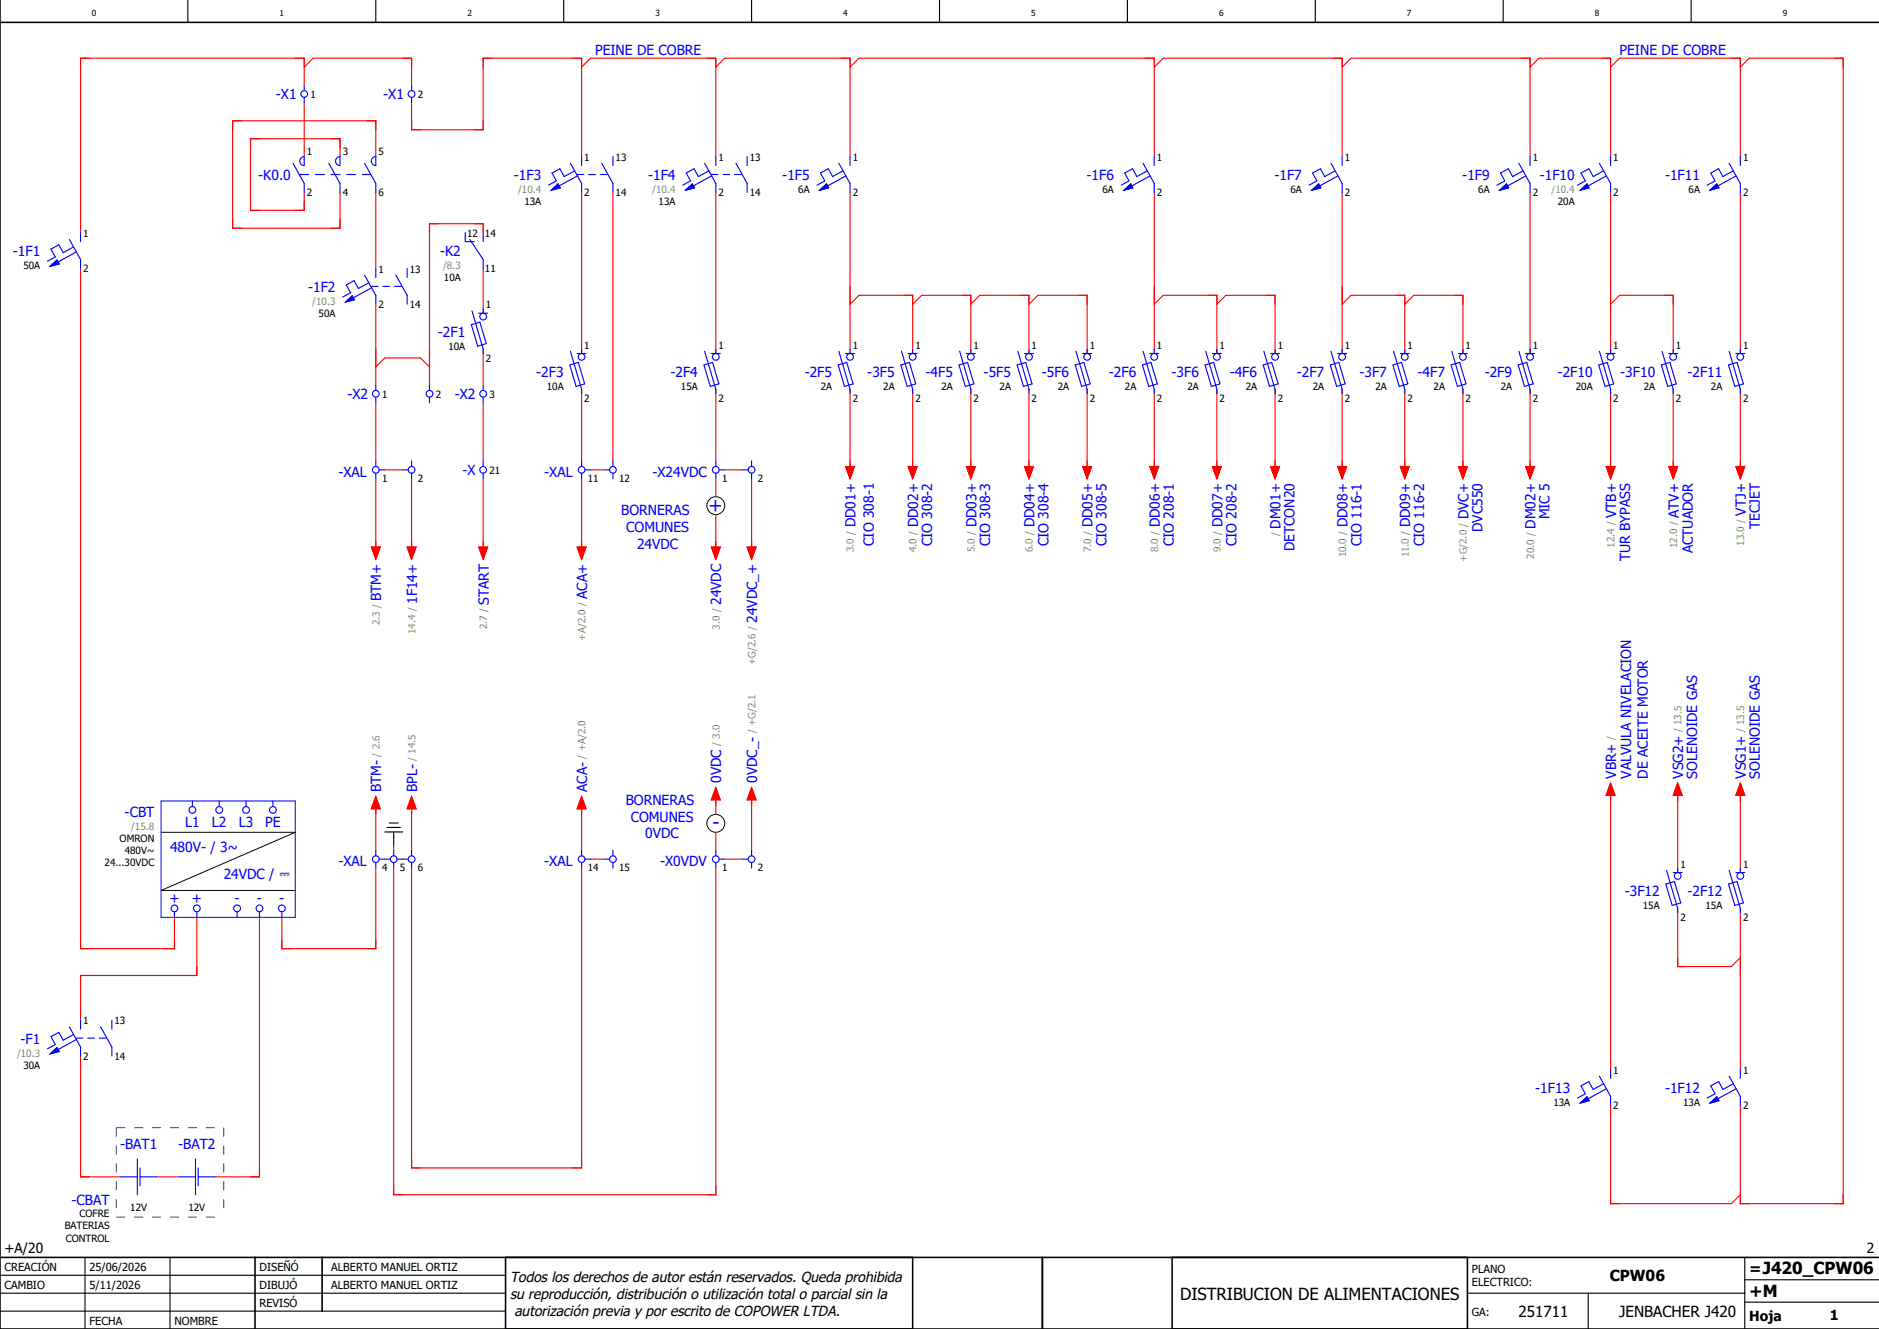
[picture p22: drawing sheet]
<svg xmlns="http://www.w3.org/2000/svg" width="420mm" height="297mm" viewBox="0 0 420 297" stroke-linecap="round" stroke-linejoin="round" font-family="sans-serif">
<defs><g id="words">
<g font-size="4.3" fill="#00f">
<text x="158.4" y="114.5">+</text>
<text x="159.2" y="185.4">-</text>
</g>
<g font-size="3.7">
<text x="263.8" y="290.5">DISTRIBUCION DE ALIMENTACIONES</text>
<text x="391" y="289.8">+M</text>
</g>
<g font-size="3.4">
<text x="359.8" y="286.4">CPW06</text>
<text x="391" y="284.6">=J420_CPW06</text>
<text x="339.4" y="294.4">251711</text>
<text x="361.9" y="294.4">JENBACHER J420</text>
</g>
<g font-size="3.2">
<text x="114" y="286.5">Todos los derechos de autor están reservados. Queda prohibida</text>
<text x="114" y="290.2">su reproducción, distribución o utilización total o parcial sin la</text>
<text x="115" y="294">autorización previa y por escrito de COPOWER LTDA.</text>
</g>
<g font-size="3.1" fill="#00f">
<text x="133" y="12.4">PEINE DE COBRE</text>
<text x="362" y="12.4">PEINE DE COBRE</text>
<text x="61.7" y="22.2">-X1</text>
<text x="85.7" y="22.2">-X1</text>
<text x="57.7" y="40.2">-K0.0</text>
<text x="114.9" y="40.2">-1F3</text>
<text x="144.9" y="40.2">-1F4</text>
<text x="174.9" y="40.2">-1F5</text>
<text x="242.9" y="40.2">-1F6</text>
<text x="284.9" y="40.2">-1F7</text>
<text x="326.9" y="40.2">-1F9</text>
<text x="344.2" y="40.2">-1F10</text>
<text x="372.2" y="40.2">-1F11</text>
<text x="2.9" y="57.2">-1F1</text>
<text x="98.4" y="57.2">-K2</text>
<text x="68.9" y="65.2">-1F2</text>
<text x="97.9" y="75.2">-2F1</text>
<text x="77.7" y="89.2">-X2</text>
<text x="101.7" y="89.2">-X2</text>
<text x="119.9" y="84.2">-2F3</text>
<text x="149.9" y="84.2">-2F4</text>
<text x="179.9" y="84.2">-2F5</text>
<text x="193.9" y="84.2">-3F5</text>
<text x="206.9" y="84.2">-4F5</text>
<text x="219.9" y="84.2">-5F5</text>
<text x="232.9" y="84.2">-5F6</text>
<text x="247.9" y="84.2">-2F6</text>
<text x="261.9" y="84.2">-3F6</text>
<text x="274.9" y="84.2">-4F6</text>
<text x="289.9" y="84.2">-2F7</text>
<text x="303.9" y="84.2">-3F7</text>
<text x="316.9" y="84.2">-4F7</text>
<text x="331.9" y="84.2">-2F9</text>
<text x="348.2" y="84.2">-2F10</text>
<text x="362.2" y="84.2">-3F10</text>
<text x="377.2" y="84.2">-2F11</text>
<text x="75.7" y="106.6">-XAL</text>
<text x="103.4" y="106.2">-X</text>
<text x="121.7" y="106.6">-XAL</text>
<text x="145.9" y="106.6">-X24VDC</text>
<text x="138.9" y="115.1">BORNERAS</text>
<text x="140" y="118.9">COMUNES</text>
<text x="191.2" y="117.9" transform="rotate(-90 191.2 117.9)">DD01+</text>
<text x="205.2" y="117.9" transform="rotate(-90 205.2 117.9)">DD02+</text>
<text x="218.2" y="117.9" transform="rotate(-90 218.2 117.9)">DD03+</text>
<text x="231.2" y="117.9" transform="rotate(-90 231.2 117.9)">DD04+</text>
<text x="244.2" y="117.9" transform="rotate(-90 244.2 117.9)">DD05+</text>
<text x="259.2" y="117.9" transform="rotate(-90 259.2 117.9)">DD06+</text>
<text x="273.2" y="117.9" transform="rotate(-90 273.2 117.9)">DD07+</text>
<text x="286.2" y="118.2" transform="rotate(-90 286.2 118.2)">DM01+</text>
<text x="301.2" y="117.9" transform="rotate(-90 301.2 117.9)">DD08+</text>
<text x="315.2" y="117.9" transform="rotate(-90 315.2 117.9)">DD09+</text>
<text x="328.2" y="116.1" transform="rotate(-90 328.2 116.1)">DVC+</text>
<text x="331.4" y="118.9" transform="rotate(-90 331.4 118.9)">DVC550</text>
<text x="343.2" y="118.2" transform="rotate(-90 343.2 118.2)">DM02+</text>
<text x="346.4" y="116.1" transform="rotate(-90 346.4 116.1)">MIC 5</text>
<text x="361.2" y="115.8" transform="rotate(-90 361.2 115.8)">VTB+</text>
<text x="375.2" y="115.8" transform="rotate(-90 375.2 115.8)">ATV+</text>
<text x="390.2" y="115.2" transform="rotate(-90 390.2 115.2)">VTJ+</text>
<text x="393.4" y="118.3" transform="rotate(-90 393.4 118.3)">TECJET</text>
<text x="142.4" y="122.6">24VDC</text>
<text x="195.4" y="122" transform="rotate(-90 195.4 122)">CIO 308-1</text>
<text x="208.4" y="122.1" transform="rotate(-90 208.4 122.1)">CIO 308-2</text>
<text x="221.4" y="122.1" transform="rotate(-90 221.4 122.1)">CIO 308-3</text>
<text x="234.4" y="122.1" transform="rotate(-90 234.4 122.1)">CIO 308-4</text>
<text x="247.4" y="122.1" transform="rotate(-90 247.4 122.1)">CIO 308-5</text>
<text x="262.4" y="122.1" transform="rotate(-90 262.4 122.1)">CIO 208-1</text>
<text x="276.4" y="122.1" transform="rotate(-90 276.4 122.1)">CIO 208-2</text>
<text x="289.4" y="123.2" transform="rotate(-90 289.4 123.2)">DETCON20</text>
<text x="304.4" y="122.1" transform="rotate(-90 304.4 122.1)">CIO 116-1</text>
<text x="318.4" y="122.1" transform="rotate(-90 318.4 122.1)">CIO 116-2</text>
<text x="364.4" y="125.4" transform="rotate(-90 364.4 125.4)">TUR BYPASS</text>
<text x="378.4" y="123.7" transform="rotate(-90 378.4 123.7)">ACTUADOR</text>
<text x="85.2" y="134.3" transform="rotate(-90 85.2 134.3)">BTM+</text>
<text x="93.2" y="135" transform="rotate(-90 93.2 135)">1F14+</text>
<text x="109.2" y="135.1" transform="rotate(-90 109.2 135.1)">START</text>
<text x="131.2" y="133.9" transform="rotate(-90 131.2 133.9)">ACA+</text>
<text x="161.2" y="135.2" transform="rotate(-90 161.2 135.2)">24VDC</text>
<text x="169.2" y="139.2" transform="rotate(-90 169.2 139.2)">24VDC_+</text>
<text x="85.2" y="177" transform="rotate(-90 85.2 177)">BTM-</text>
<text x="93.2" y="177" transform="rotate(-90 93.2 177)">BPL-</text>
<text x="131.2" y="177" transform="rotate(-90 131.2 177)">ACA-</text>
<text x="139.9" y="179.9">BORNERAS</text>
<text x="161.2" y="175" transform="rotate(-90 161.2 175)">0VDC</text>
<text x="169.2" y="175" transform="rotate(-90 169.2 175)">0VDC_-</text>
<text x="361.2" y="174" transform="rotate(-90 361.2 174)">VBR+</text>
<text x="364.6" y="174" transform="rotate(-90 364.6 174)">VALVULA NIVELACION</text>
<text x="368.4" y="174" transform="rotate(-90 368.4 174)">DE ACEITE MOTOR</text>
<text x="376.2" y="174" transform="rotate(-90 376.2 174)">VSG2+</text>
<text x="379.4" y="174" transform="rotate(-90 379.4 174)">SOLENOIDE GAS</text>
<text x="390.2" y="174" transform="rotate(-90 390.2 174)">VSG1+</text>
<text x="393.4" y="174" transform="rotate(-90 393.4 174)">SOLENOIDE GAS</text>
<text x="27.9" y="182.6">-CBT</text>
<text x="41.4" y="184.7">L1</text>
<text x="47.4" y="184.7">L2</text>
<text x="53.4" y="184.7">L3</text>
<text x="59.3" y="184.7">PE</text>
<text x="141" y="183.6">COMUNES</text>
<text x="38" y="190.4">480V- / 3~</text>
<text x="144.2" y="187.4">0VDC</text>
<text x="50" y="196.4">24VDC / ⎓</text>
<text x="75.7" y="193.6">-XAL</text>
<text x="121.7" y="193.6">-XAL</text>
<text x="147.6" y="193.6">-X0VDV</text>
<text x="37.9" y="201.7">+</text>
<text x="42.9" y="201.7">+</text>
<text x="52.4" y="201.7">-</text>
<text x="57.4" y="201.7">-</text>
<text x="62.4" y="201.7">-</text>
<text x="363.2" y="200.2">-3F12</text>
<text x="377.2" y="200.2">-2F12</text>
<text x="4.6" y="233.2">-F1</text>
<text x="343.2" y="244.2">-1F13</text>
<text x="372.2" y="244.2">-1F12</text>
<text x="26.8" y="256.9">-BAT1</text>
<text x="39.8" y="256.9">-BAT2</text>
<text x="16" y="269.2">-CBAT</text>
</g>
<g font-size="3.1">
<text x="1" y="280">+A/20</text>
<text x="417.3" y="280">2</text>
<text x="391" y="295.2">Hoja</text>
<text x="409" y="295">1</text>
</g>
<g font-size="2.5">
<text x="1" y="284">CREACIÓN</text>
<text x="20" y="284">25/06/2026</text>
<text x="58" y="284">DISEÑÓ</text>
<text x="74" y="284">ALBERTO MANUEL ORTIZ</text>
<text x="329" y="284.5">PLANO</text>
<text x="329" y="287.5">ELECTRICO:</text>
<text x="1" y="288">CAMBIO</text>
<text x="20" y="288">5/11/2026</text>
<text x="58" y="292">REVISÓ</text>
<text x="58" y="288">DIBUJÓ</text>
<text x="74" y="288">ALBERTO MANUEL ORTIZ</text>
<text x="329" y="294">GA:</text>
<text x="20" y="296">FECHA</text>
<text x="39" y="296">NOMBRE</text>
</g>
<g font-size="2.2">
<text x="69.4" y="21.9">1</text>
<text x="93.4" y="21.9">2</text>
<text x="68.6" y="34.5">1</text>
<text x="76.6" y="34.5">3</text>
<text x="84.6" y="34.5">5</text>
<text x="130.6" y="35.9">1</text>
<text x="137.6" y="35.9">13</text>
<text x="160.6" y="35.9">1</text>
<text x="167.6" y="35.9">13</text>
<text x="190.6" y="35.9">1</text>
<text x="258.6" y="35.9">1</text>
<text x="300.6" y="35.9">1</text>
<text x="342.6" y="35.9">1</text>
<text x="360.6" y="35.9">1</text>
<text x="389.6" y="35.9">1</text>
<text x="68.6" y="43.8">2</text>
<text x="76.6" y="43.8">4</text>
<text x="84.6" y="43.8">6</text>
<text x="117.2" y="45.8">13A</text>
<text x="130.6" y="43.8">2</text>
<text x="137.6" y="43.8">14</text>
<text x="147.2" y="45.8">13A</text>
<text x="160.6" y="43.8">2</text>
<text x="167.6" y="43.8">14</text>
<text x="178.4" y="43.1">6A</text>
<text x="190.6" y="43.8">2</text>
<text x="246.4" y="43.1">6A</text>
<text x="258.6" y="43.8">2</text>
<text x="288.4" y="43.1">6A</text>
<text x="300.6" y="43.8">2</text>
<text x="330.4" y="43.1">6A</text>
<text x="342.6" y="43.8">2</text>
<text x="348.2" y="45.8">20A</text>
<text x="360.6" y="43.8">2</text>
<text x="377.4" y="43.1">6A</text>
<text x="389.6" y="43.8">2</text>
<text x="18.6" y="52.9">1</text>
<text x="104.4" y="52.9">12</text>
<text x="108.4" y="52.9">14</text>
<text x="5.2" y="60.1">50A</text>
<text x="18.6" y="60.8">2</text>
<text x="84.6" y="60.9">1</text>
<text x="91.6" y="60.9">13</text>
<text x="99.2" y="62.8">10A</text>
<text x="108.4" y="60.8">11</text>
<text x="71.2" y="70.8">50A</text>
<text x="84.6" y="68.8">2</text>
<text x="91.6" y="68.8">14</text>
<text x="108.6" y="68.9">1</text>
<text x="130.6" y="77.9">1</text>
<text x="160.6" y="77.9">1</text>
<text x="190.6" y="77.9">1</text>
<text x="204.6" y="77.9">1</text>
<text x="217.6" y="77.9">1</text>
<text x="230.6" y="77.9">1</text>
<text x="243.6" y="77.9">1</text>
<text x="258.6" y="77.9">1</text>
<text x="272.6" y="77.9">1</text>
<text x="285.6" y="77.9">1</text>
<text x="300.6" y="77.9">1</text>
<text x="314.6" y="77.9">1</text>
<text x="327.6" y="77.9">1</text>
<text x="342.6" y="77.9">1</text>
<text x="360.6" y="77.9">1</text>
<text x="374.6" y="77.9">1</text>
<text x="389.6" y="77.9">1</text>
<text x="100.2" y="78.1">10A</text>
<text x="108.6" y="80.8">2</text>
<text x="85.4" y="88.9">1</text>
<text x="97.4" y="88.9">2</text>
<text x="109.4" y="88.9">3</text>
<text x="122.2" y="87.1">10A</text>
<text x="130.6" y="89.8">2</text>
<text x="152.2" y="87.1">15A</text>
<text x="160.6" y="89.8">2</text>
<text x="183.4" y="87.1">2A</text>
<text x="190.6" y="89.8">2</text>
<text x="197.4" y="87.1">2A</text>
<text x="204.6" y="89.8">2</text>
<text x="210.4" y="87.1">2A</text>
<text x="217.6" y="89.8">2</text>
<text x="223.4" y="87.1">2A</text>
<text x="230.6" y="89.8">2</text>
<text x="236.4" y="87.1">2A</text>
<text x="243.6" y="89.8">2</text>
<text x="251.4" y="87.1">2A</text>
<text x="258.6" y="89.8">2</text>
<text x="265.4" y="87.1">2A</text>
<text x="272.6" y="89.8">2</text>
<text x="278.4" y="87.1">2A</text>
<text x="285.6" y="89.8">2</text>
<text x="293.4" y="87.1">2A</text>
<text x="300.6" y="89.8">2</text>
<text x="307.4" y="87.1">2A</text>
<text x="314.6" y="89.8">2</text>
<text x="320.4" y="87.1">2A</text>
<text x="327.6" y="89.8">2</text>
<text x="335.4" y="87.1">2A</text>
<text x="342.6" y="89.8">2</text>
<text x="352.2" y="87.1">20A</text>
<text x="360.6" y="89.8">2</text>
<text x="367.4" y="87.1">2A</text>
<text x="374.6" y="89.8">2</text>
<text x="382.4" y="87.1">2A</text>
<text x="389.6" y="89.8">2</text>
<text x="85.4" y="107.6">1</text>
<text x="93.4" y="107.6">2</text>
<text x="109.4" y="105.9">21</text>
<text x="131.4" y="107.6">11</text>
<text x="138.4" y="107.6">12</text>
<text x="161.4" y="107.6">1</text>
<text x="169.4" y="107.6">2</text>
<text x="26.7" y="188.2">OMRON</text>
<text x="27.9" y="190.9">480V~</text>
<text x="23.4" y="193.6">24...30VDC</text>
<text x="85.4" y="194.6">4</text>
<text x="89.4" y="194.6">5</text>
<text x="93.4" y="194.6">6</text>
<text x="131.4" y="194.6">14</text>
<text x="138.4" y="194.6">15</text>
<text x="161.4" y="194.6">1</text>
<text x="169.4" y="194.6">2</text>
<text x="375.6" y="193.9">1</text>
<text x="389.6" y="193.9">1</text>
<text x="367.2" y="203.1">15A</text>
<text x="381.2" y="203.1">15A</text>
<text x="375.6" y="205.8">2</text>
<text x="389.6" y="205.8">2</text>
<text x="18.6" y="228.9">1</text>
<text x="25.6" y="228.9">13</text>
<text x="5.2" y="238.8">30A</text>
<text x="18.6" y="236.8">2</text>
<text x="25.6" y="236.8">14</text>
<text x="360.6" y="239.9">1</text>
<text x="389.6" y="239.9">1</text>
<text x="347.2" y="247.1">13A</text>
<text x="360.6" y="247.8">2</text>
<text x="376.2" y="247.1">13A</text>
<text x="389.6" y="247.8">2</text>
<text x="14.5" y="274.8">BATERIAS</text>
<text x="17.8" y="272.1">COFRE</text>
<text x="29.1" y="270.7">12V</text>
<text x="42.1" y="270.7">12V</text>
<text x="14.7" y="277.5">CONTROL</text>
</g>
<g font-size="2.2" fill="#7ca552">
<text x="115.8" y="43.1">/10.4</text>
<text x="145.8" y="43.1">/10.4</text>
<text x="346.8" y="43.1">/10.4</text>
<text x="99" y="60.1">/8.3</text>
<text x="69.8" y="68.1">/10.3</text>
<text x="285.9" y="119.8" transform="rotate(-90 285.9 119.8)">/</text>
<text x="190.9" y="123.4" transform="rotate(-90 190.9 123.4)">3.0 /</text>
<text x="204.9" y="123.4" transform="rotate(-90 204.9 123.4)">4.0 /</text>
<text x="217.9" y="123.4" transform="rotate(-90 217.9 123.4)">5.0 /</text>
<text x="230.9" y="123.4" transform="rotate(-90 230.9 123.4)">6.0 /</text>
<text x="243.9" y="123.4" transform="rotate(-90 243.9 123.4)">7.0 /</text>
<text x="258.9" y="123.4" transform="rotate(-90 258.9 123.4)">8.0 /</text>
<text x="272.9" y="123.4" transform="rotate(-90 272.9 123.4)">9.0 /</text>
<text x="300.9" y="124.6" transform="rotate(-90 300.9 124.6)">10.0 /</text>
<text x="314.9" y="124.6" transform="rotate(-90 314.9 124.6)">11.0 /</text>
<text x="327.9" y="125.5" transform="rotate(-90 327.9 125.5)">+G/2.0 /</text>
<text x="342.9" y="124.9" transform="rotate(-90 342.9 124.9)">20.0 /</text>
<text x="360.9" y="122.4" transform="rotate(-90 360.9 122.4)">12.4 /</text>
<text x="374.9" y="122.5" transform="rotate(-90 374.9 122.5)">12.0 /</text>
<text x="389.9" y="121.9" transform="rotate(-90 389.9 121.9)">13.0 /</text>
<text x="84.9" y="139.8" transform="rotate(-90 84.9 139.8)">2.3 /</text>
<text x="92.9" y="141.7" transform="rotate(-90 92.9 141.7)">14.4 /</text>
<text x="108.9" y="140.6" transform="rotate(-90 108.9 140.6)">2.7 /</text>
<text x="130.9" y="143.2" transform="rotate(-90 130.9 143.2)">+A/2.0 /</text>
<text x="160.9" y="140.7" transform="rotate(-90 160.9 140.7)">3.0 /</text>
<text x="168.9" y="148.6" transform="rotate(-90 168.9 148.6)">+G/2.6 /</text>
<text x="160.9" y="166.7" transform="rotate(-90 160.9 166.7)">/ 3.0</text>
<text x="168.9" y="163.9" transform="rotate(-90 168.9 163.9)">/ +G/2.1</text>
<text x="360.9" y="165.4" transform="rotate(-90 360.9 165.4)">/</text>
<text x="375.9" y="163.6" transform="rotate(-90 375.9 163.6)">/ 13.5</text>
<text x="389.9" y="163.6" transform="rotate(-90 389.9 163.6)">/ 13.5</text>
<text x="84.9" y="169.1" transform="rotate(-90 84.9 169.1)">/ 2.6</text>
<text x="92.9" y="170" transform="rotate(-90 92.9 170)">/ 14.5</text>
<text x="130.9" y="169.5" transform="rotate(-90 130.9 169.5)">/ +A/2.0</text>
<text x="29.3" y="185.5">/15.8</text>
<text x="3.8" y="236.1">/10.3</text>
</g>
<g font-size="1.9">
<text x="20.5" y="3.6">0</text>
<text x="62.5" y="3.6">1</text>
<text x="104.5" y="3.6">2</text>
<text x="146.5" y="3.6">3</text>
<text x="188.5" y="3.6">4</text>
<text x="230.5" y="3.6">5</text>
<text x="272.5" y="3.6">6</text>
<text x="314.5" y="3.6">7</text>
<text x="356.5" y="3.6">8</text>
<text x="398.5" y="3.6">9</text>
</g>
</g></defs>
<g fill="none" stroke="#000" stroke-width=".25">
<path d="M42 0v5M84 0v5M126 0v5M168 0v5M210 0v5M252 0v5M294 0v5M336 0v5M378 0v5M86 185.9h4M86.5 184.9h3M87 183.9h2"/>
<path d="M88 185.9v3M0 285h113M0 293h113M0 289h113M19 281v16M38 281v16M328 289h62M355 289v8M390 291h30M390 281v16M390 286h30"/>
</g>
<path d="M0 5h420M0 0v297h420M0 281h420M57 281v16M72 281v12M113 281v16M204 281v16M233 281v16M262 281v16M328 281v16" fill="none" stroke="#000" stroke-width=".35"/>
<g fill="none" stroke="#f00" stroke-width=".25">
<path d="M68 19v-6h-50v39M68 15l2-2h22v6M130 15l2-2h28v22M160 15l2-2h28v22M190 15l2-2h66v22M258 15l2-2h40v22M300 15l2-2h40v22M342 15l2-2h16v22M360 15l2-2h27v22M389 15l2-2h21v256h-23v-22M68 23v12M76 35v-4h-20v16h12v-4"/>
<path d="M84 35v-8h-32v24h24v-8M92 23v6h16v-16h22v22M84 43v17M108 52v-2h-12v36M130 43v36M137 43v60M160 43v36M190 43v36M258 43v36M300 43v36M342 43v36M360 43v36"/>
<path d="M389 43v36M18 60v152h21v-7M84 68v18M108 60v10M108 78v8M190 68l2-2h12v13M204 68l2-2h11v13M217 68l2-2h11v13M230 68l2-2h11v13M258 68l2-2h12v13M272 68l2-2h11v13M300 68l2-2h12v13"/>
<path d="M314 68l2-2h11v13M360 68l2-2h12v13M84 90v13M84 82l2-2h8l2 2M108 90v13M130 87v16M160 87v16M190 87v18M204 87v18M217 87v18M230 87v18M243 87v18"/>
<path d="M258 87v18M272 87v18M285 87v18M300 87v18M314 87v18M327 87v18M342 87v18M360 87v18M374 87v18M389 87v18M84 107v16M86 105h4"/>
<path d="M92 107v16M108 107v16M130 107v16M132 105h3M160 107v4M160 115v8M162 105h4M168 107v16M189 104.3h2l-1 2.7zM203 104.3h2l-1 2.7zM216 104.3h2l-1 2.7zM229 104.3h2l-1 2.7z"/>
<path d="M242 104.3h2l-1 2.7zM257 104.3h2l-1 2.7zM271 104.3h2l-1 2.7zM284 104.3h2l-1 2.7zM299 104.3h2l-1 2.7zM313 104.3h2l-1 2.7zM326 104.3h2l-1 2.7zM341 104.3h2l-1 2.7zM359 104.3h2l-1 2.7zM373 104.3h2l-1 2.7zM388 104.3h2l-1 2.7zM83 122.3h2l-1 2.7z"/>
<path d="M91 122.3h2l-1 2.7zM107 122.3h2l-1 2.7zM129 122.3h2l-1 2.7zM159 122.3h2l-1 2.7zM167 122.3h2l-1 2.7zM84 178l1 2.7h-2zM92 178l1 2.7h-2zM130 178l1 2.7h-2zM160 178.8v3.2M160 176l1 2.8h-2zM168 178.8v11.2M168 176l1 2.8h-2z"/>
<path d="M360 177.8v61.2M360 175l1 2.8h-2zM375 177.8v17.2M375 175l1 2.8h-2zM389 177.8v17.2M389 175l1 2.8h-2zM84 194v18h-21v-7M84 180.7v9.3M88 194v73h72v-73M88 188.9v1.1M92 194v67h38v-67M92 180.7v9.3"/>
<path d="M130 180.7v9.3M132 192h3M160 186v4M162 192h4M44 205v13h-26v10M58 205v58h-10M375 203v13h12l2-2M389 203v36M18 236v27h9M360 247v22h27l2-2M35 263h5"/>
</g>
<g fill="none" stroke="#000" stroke-width=".22">
<path d="M36 186h30l-30 13h30"/>
<circle cx="160" cy="113" r="2"/>
<circle cx="160" cy="184" r="2"/>
</g>
<g fill="none" stroke="#00f" stroke-width=".25">
<path d="M68 19v1.3M92 19v1.3M65.5 36.5l2.5 4.5v2M66.9 39h2.1M67.3 35.3l.7-.3v2a1 1 0 0 1-.9-.6 1 1 0 0 1 .2-1.1zM68 21.8v1.2M70.5 39h2M73.5 36.5l2.5 4.5v2M74 39h2M75.3 35.3l.7-.3v2a1 1 0 0 1-.9-.6 1 1 0 0 1 .2-1.1zM77.5 39h2M81 39h1.9"/>
<path d="M81.5 36.5l2.5 4.5v2M83.3 35.3l.7-.3v2a1 1 0 0 1-.9-.6 1 1 0 0 1 .2-1.1zM92 21.8v1.2M127.5 36.5l2.5 4.5v2M128.4 38.2l-2.3 1.3-1-1.8-1.7 1 1 1.7-1.8 1M129 39h1.5M129.1 39.3l-4.1 2.2M130 35v2M131.6 39h1.5M134.2 39h1.5M134.5 36.5l2.5 4.5v2M137 35v2"/>
<path d="M157.5 36.5l2.5 4.5v2M158.4 38.2l-2.3 1.3-1-1.8-1.7 1 1 1.7-1.8 1M159 39h1.5M159.1 39.3l-4.1 2.2M160 35v2M161.6 39h1.5M164.2 39h1.5M164.5 36.5l2.5 4.5v2M167 35v2M187.5 36.5l2.5 4.5v2M188.4 38.2l-2.3 1.3-1-1.8-1.7 1 1 1.7-1.8 1M189.1 39.3l-4.1 2.2"/>
<path d="M190 35v2M255.5 36.5l2.5 4.5v2M256.4 38.2l-2.3 1.3-1-1.8-1.7 1 1 1.7-1.8 1M257.1 39.3l-4.1 2.2M258 35v2M297.5 36.5l2.5 4.5v2M298.4 38.2l-2.3 1.3-1-1.8-1.7 1 1 1.7-1.8 1M299.1 39.3l-4.1 2.2M300 35v2M339.5 36.5l2.5 4.5v2M340.4 38.2l-2.3 1.3-1-1.8-1.7 1 1 1.7-1.8 1M341.1 39.3l-4.1 2.2"/>
<path d="M342 35v2M357.5 36.5l2.5 4.5v2M358.4 38.2l-2.3 1.3-1-1.8-1.7 1 1 1.7-1.8 1M359.1 39.3l-4.1 2.2M360 35v2M386.5 36.5l2.5 4.5v2M387.4 38.2l-2.3 1.3-1-1.8-1.7 1 1 1.7-1.8 1M388.1 39.3l-4.1 2.2M389 35v2M11.2 59.5l1.5-1.4 .5 .9zM15.5 53.5l2.5 4.5v2M16.4 55.2l-2.3 1.3-1-1.8-1.7 1 1 1.7-1.8 1"/>
<path d="M17.1 56.3l-4.1 2.2M18 52v2M104 52v2h2M105 53.5l3 4.5v2M108 52v2M123.2 42.5l1.5-1.4 .5 .9zM153.2 42.5l1.5-1.4 .5 .9zM183.2 42.5l1.5-1.4 .5 .9zM251.2 42.5l1.5-1.4 .5 .9zM293.2 42.5l1.5-1.4 .5 .9zM335.2 42.5l1.5-1.4 .5 .9zM353.2 42.5l1.5-1.4 .5 .9z"/>
<path d="M382.2 42.5l1.5-1.4 .5 .9zM77.2 67.5l1.5-1.4 .5 .9zM81.5 61.5l2.5 4.5v2M82.4 63.2l-2.3 1.3-1-1.8-1.7 1 1 1.7-1.8 1M83 64h1.5M83.1 64.3l-4.1 2.2M84 60v2M85.6 64h1.5M88.2 64h1.5M88.5 61.5l2.5 4.5v2M91 60v2M105.4 72.6l1.9-.6 1.4 4.8-1.9 .6z"/>
<path d="M105.5 69.5l2.5 8.5v1M107 70h2M108 69v1M127.5 78.5l2.5 8.5v1M129 79h2M130 78v1M157.5 78.5l2.5 8.5v1M159 79h2M160 78v1M187.5 78.5l2.5 8.5v1M189 79h2M190 78v1"/>
<path d="M201.5 78.5l2.5 8.5v1M203 79h2M204 78v1M214.5 78.5l2.5 8.5v1M216 79h2M217 78v1M227.5 78.5l2.5 8.5v1M229 79h2M230 78v1M240.5 78.5l2.5 8.5v1M242 79h2M243 78v1"/>
<path d="M255.5 78.5l2.5 8.5v1M257 79h2M258 78v1M269.5 78.5l2.5 8.5v1M271 79h2M272 78v1M282.5 78.5l2.5 8.5v1M284 79h2M285 78v1M297.5 78.5l2.5 8.5v1M299 79h2M300 78v1"/>
<path d="M311.5 78.5l2.5 8.5v1M313 79h2M314 78v1M324.5 78.5l2.5 8.5v1M326 79h2M327 78v1M339.5 78.5l2.5 8.5v1M341 79h2M342 78v1M357.5 78.5l2.5 8.5v1M359 79h2M360 78v1"/>
<path d="M371.5 78.5l2.5 8.5v1M373 79h2M374 78v1M386.5 78.5l2.5 8.5v1M388 79h2M389 78v1M84 86v1.3M84 88.8v1.2M96 86v1.3M96 88.8v1.2M108 86v1.3M108 88.8v1.2"/>
<path d="M127.4 81.6l1.9-.6 1.4 4.8-1.9 .6zM157.4 81.6l1.9-.6 1.4 4.8-1.9 .6zM187.4 81.6l1.9-.6 1.4 4.8-1.9 .6zM201.4 81.6l1.9-.6 1.4 4.8-1.9 .6zM214.4 81.6l1.9-.6 1.4 4.8-1.9 .6zM227.4 81.6l1.9-.6 1.4 4.8-1.9 .6zM240.4 81.6l1.9-.6 1.4 4.8-1.9 .6zM255.4 81.6l1.9-.6 1.4 4.8-1.9 .6zM269.4 81.6l1.9-.6 1.4 4.8-1.9 .6zM282.4 81.6l1.9-.6 1.4 4.8-1.9 .6zM297.4 81.6l1.9-.6 1.4 4.8-1.9 .6zM311.4 81.6l1.9-.6 1.4 4.8-1.9 .6z"/>
<path d="M324.4 81.6l1.9-.6 1.4 4.8-1.9 .6zM339.4 81.6l1.9-.6 1.4 4.8-1.9 .6zM357.3 81.6l2-.6 1.4 4.8-1.9 .6zM371.4 81.6l1.9-.6 1.4 4.8-1.9 .6zM386.4 81.6l1.9-.6 1.4 4.8-1.9 .6zM84 103v1.3M84 105.8v1.2M84.7 105h1.3M90 105h1.2M92 103v1.3M92 105.8v1.2M108 103v1.3"/>
<path d="M108 105.8v1.2M130 103v1.3M130 105.8v1.2M130.8 105h1.2M135 105h1.2M137 103v1.3M137 105.8v1.2M160 103v1.3M160 105.8v1.2M160.7 105h1.3M166 105h1.3M168 103v1.3"/>
<path d="M168 105.8v1.2M43 179v1.3M49 179v1.3M55 179v1.3M61 179v1.3M84 190v1.3M84 192.8v1.2M84.7 192h2.6M88 190v1.3M88 192.8v1.2M88.8 192h2.4M92 190v1.3"/>
<path d="M92 192.8v1.2M130 190v1.3M130 192.8v1.2M130.8 192h1.2M135 192h1.2M137 190v1.3M137 192.8v1.2M160 190v1.3M160 192.8v1.2M160.7 192h1.3M166 192h1.3M168 190v1.3"/>
<path d="M168 192.8v1.2M372.3 197.6l2-.6 1.4 4.8-1.9 .6zM372.5 194.5l2.5 8.5v1M374 195h2M375 194v1M386.4 197.6l1.9-.6 1.4 4.8-1.9 .6zM386.5 194.5l2.5 8.5v1M388 195h2M389 194v1M39 203.7v1.3M44 203.7v1.3M53 203.7v1.3"/>
<path d="M58 203.7v1.3M63 203.7v1.3M11.2 235.5l1.5-1.4 .5 .9zM15.5 229.5l2.5 4.5v2M16.4 231.2l-2.3 1.3-1-1.8-1.7 1 1 1.7-1.8 1M17 232h1.5M17.1 232.3l-4.1 2.2M18 228v2M19.6 232h1.5M22.2 232h1.5M22.5 229.5l2.5 4.5v2M25 228v2"/>
<path d="M360 239v2M389 239v2M30.7 259v8M43.7 259v8M353.2 246.5l1.5-1.4 .5 .9zM357.5 240.5l2.5 4.5v2M358.4 242.2l-2.3 1.3-1-1.8-1.7 1 1 1.7-1.8 1M359.1 243.3l-4.1 2.2M382.2 246.5l1.5-1.4 .5 .9zM386.5 240.5l2.5 4.5v2M387.4 242.2l-2.3 1.3-1-1.8-1.7 1 1 1.7-1.8 1M388.1 243.3l-4.1 2.2"/>
<path d="M27 263h3.7M31.3 263h3.7M31.3 261v4M40 263h3.7M44.3 263h3.7M44.3 261v4"/>
<circle cx="68" cy="21" r=".75"/>
<circle cx="92" cy="21" r=".75"/>
<circle cx="108" cy="70.7" r=".75"/>
<circle cx="130" cy="79.7" r=".75"/>
<circle cx="160" cy="79.7" r=".75"/>
<circle cx="190" cy="79.7" r=".75"/>
<circle cx="204" cy="79.7" r=".75"/>
<circle cx="217" cy="79.7" r=".75"/>
<circle cx="230" cy="79.7" r=".75"/>
<circle cx="243" cy="79.7" r=".75"/>
<circle cx="258" cy="79.7" r=".75"/>
<circle cx="272" cy="79.7" r=".75"/>
<circle cx="285" cy="79.7" r=".75"/>
<circle cx="300" cy="79.7" r=".75"/>
<circle cx="314" cy="79.7" r=".75"/>
<circle cx="327" cy="79.7" r=".75"/>
<circle cx="342" cy="79.7" r=".75"/>
<circle cx="360" cy="79.7" r=".75"/>
<circle cx="374" cy="79.7" r=".75"/>
<circle cx="389" cy="79.7" r=".75"/>
<circle cx="84" cy="88" r=".75"/>
<circle cx="96" cy="88" r=".75"/>
<circle cx="108" cy="88" r=".75"/>
<circle cx="84" cy="105" r=".75"/>
<circle cx="92" cy="105" r=".75"/>
<circle cx="108" cy="105" r=".75"/>
<circle cx="130" cy="105" r=".75"/>
<circle cx="137" cy="105" r=".75"/>
<circle cx="160" cy="105" r=".75"/>
<circle cx="168" cy="105" r=".75"/>
<circle cx="43" cy="181" r=".75"/>
<circle cx="49" cy="181" r=".75"/>
<circle cx="55" cy="181" r=".75"/>
<circle cx="61" cy="181" r=".75"/>
<circle cx="84" cy="192" r=".75"/>
<circle cx="88" cy="192" r=".75"/>
<circle cx="92" cy="192" r=".75"/>
<circle cx="130" cy="192" r=".75"/>
<circle cx="137" cy="192" r=".75"/>
<circle cx="160" cy="192" r=".75"/>
<circle cx="168" cy="192" r=".75"/>
<circle cx="375" cy="195.7" r=".75"/>
<circle cx="389" cy="195.7" r=".75"/>
<circle cx="39" cy="203" r=".75"/>
<circle cx="44" cy="203" r=".75"/>
<circle cx="53" cy="203" r=".75"/>
<circle cx="58" cy="203" r=".75"/>
<circle cx="63" cy="203" r=".75"/>
</g>
<path d="M36 179h30v26h-30z" fill="none" stroke="#00f" stroke-width=".22"/>
<path d="M26 252h24M26 252v20M50 252v20M26 272h24" fill="none" stroke="#008080" stroke-width=".25" stroke-dasharray="2 2" stroke-linecap="butt"/>
<g fill="#00f" stroke="#00f" stroke-width=".22">
<path d="M11.2 59.5l1.5-1.4 .5 .9z"/>
<path d="M77.2 67.5l1.5-1.4 .5 .9z"/>
<path d="M123.2 42.5l1.5-1.4 .5 .9z"/>
<path d="M153.2 42.5l1.5-1.4 .5 .9z"/>
<path d="M183.2 42.5l1.5-1.4 .5 .9z"/>
<path d="M251.2 42.5l1.5-1.4 .5 .9z"/>
<path d="M293.2 42.5l1.5-1.4 .5 .9z"/>
<path d="M335.2 42.5l1.5-1.4 .5 .9z"/>
<path d="M353.2 42.5l1.5-1.4 .5 .9z"/>
<path d="M382.2 42.5l1.5-1.4 .5 .9z"/>
<path d="M382.2 246.5l1.5-1.4 .5 .9z"/>
<path d="M353.2 246.5l1.5-1.4 .5 .9z"/>
<path d="M11.2 235.5l1.5-1.4 .5 .9z"/>
</g>
<g fill="#f00" stroke="#f00" stroke-width=".22">
<path d="M83 122.3h2l-1 2.7z"/>
<path d="M91 122.3h2l-1 2.7z"/>
<path d="M84 178l1 2.7h-2z"/>
<path d="M92 178l1 2.7h-2z"/>
<path d="M107 122.3h2l-1 2.7z"/>
<path d="M129 122.3h2l-1 2.7z"/>
<path d="M130 178l1 2.7h-2z"/>
<path d="M160 176l1 2.8h-2z"/>
<path d="M159 122.3h2l-1 2.7z"/>
<path d="M189 104.3h2l-1 2.7z"/>
<path d="M203 104.3h2l-1 2.7z"/>
<path d="M216 104.3h2l-1 2.7z"/>
<path d="M229 104.3h2l-1 2.7z"/>
<path d="M242 104.3h2l-1 2.7z"/>
<path d="M257 104.3h2l-1 2.7z"/>
<path d="M271 104.3h2l-1 2.7z"/>
<path d="M284 104.3h2l-1 2.7z"/>
<path d="M299 104.3h2l-1 2.7z"/>
<path d="M313 104.3h2l-1 2.7z"/>
<path d="M326 104.3h2l-1 2.7z"/>
<path d="M341 104.3h2l-1 2.7z"/>
<path d="M359 104.3h2l-1 2.7z"/>
<path d="M373 104.3h2l-1 2.7z"/>
<path d="M388 104.3h2l-1 2.7z"/>
<path d="M389 175l1 2.8h-2z"/>
<path d="M375 175l1 2.8h-2z"/>
<path d="M360 175l1 2.8h-2z"/>
<path d="M167 122.3h2l-1 2.7z"/>
<path d="M168 176l1 2.8h-2z"/>
</g>
<use href="#words"/>
</svg>
